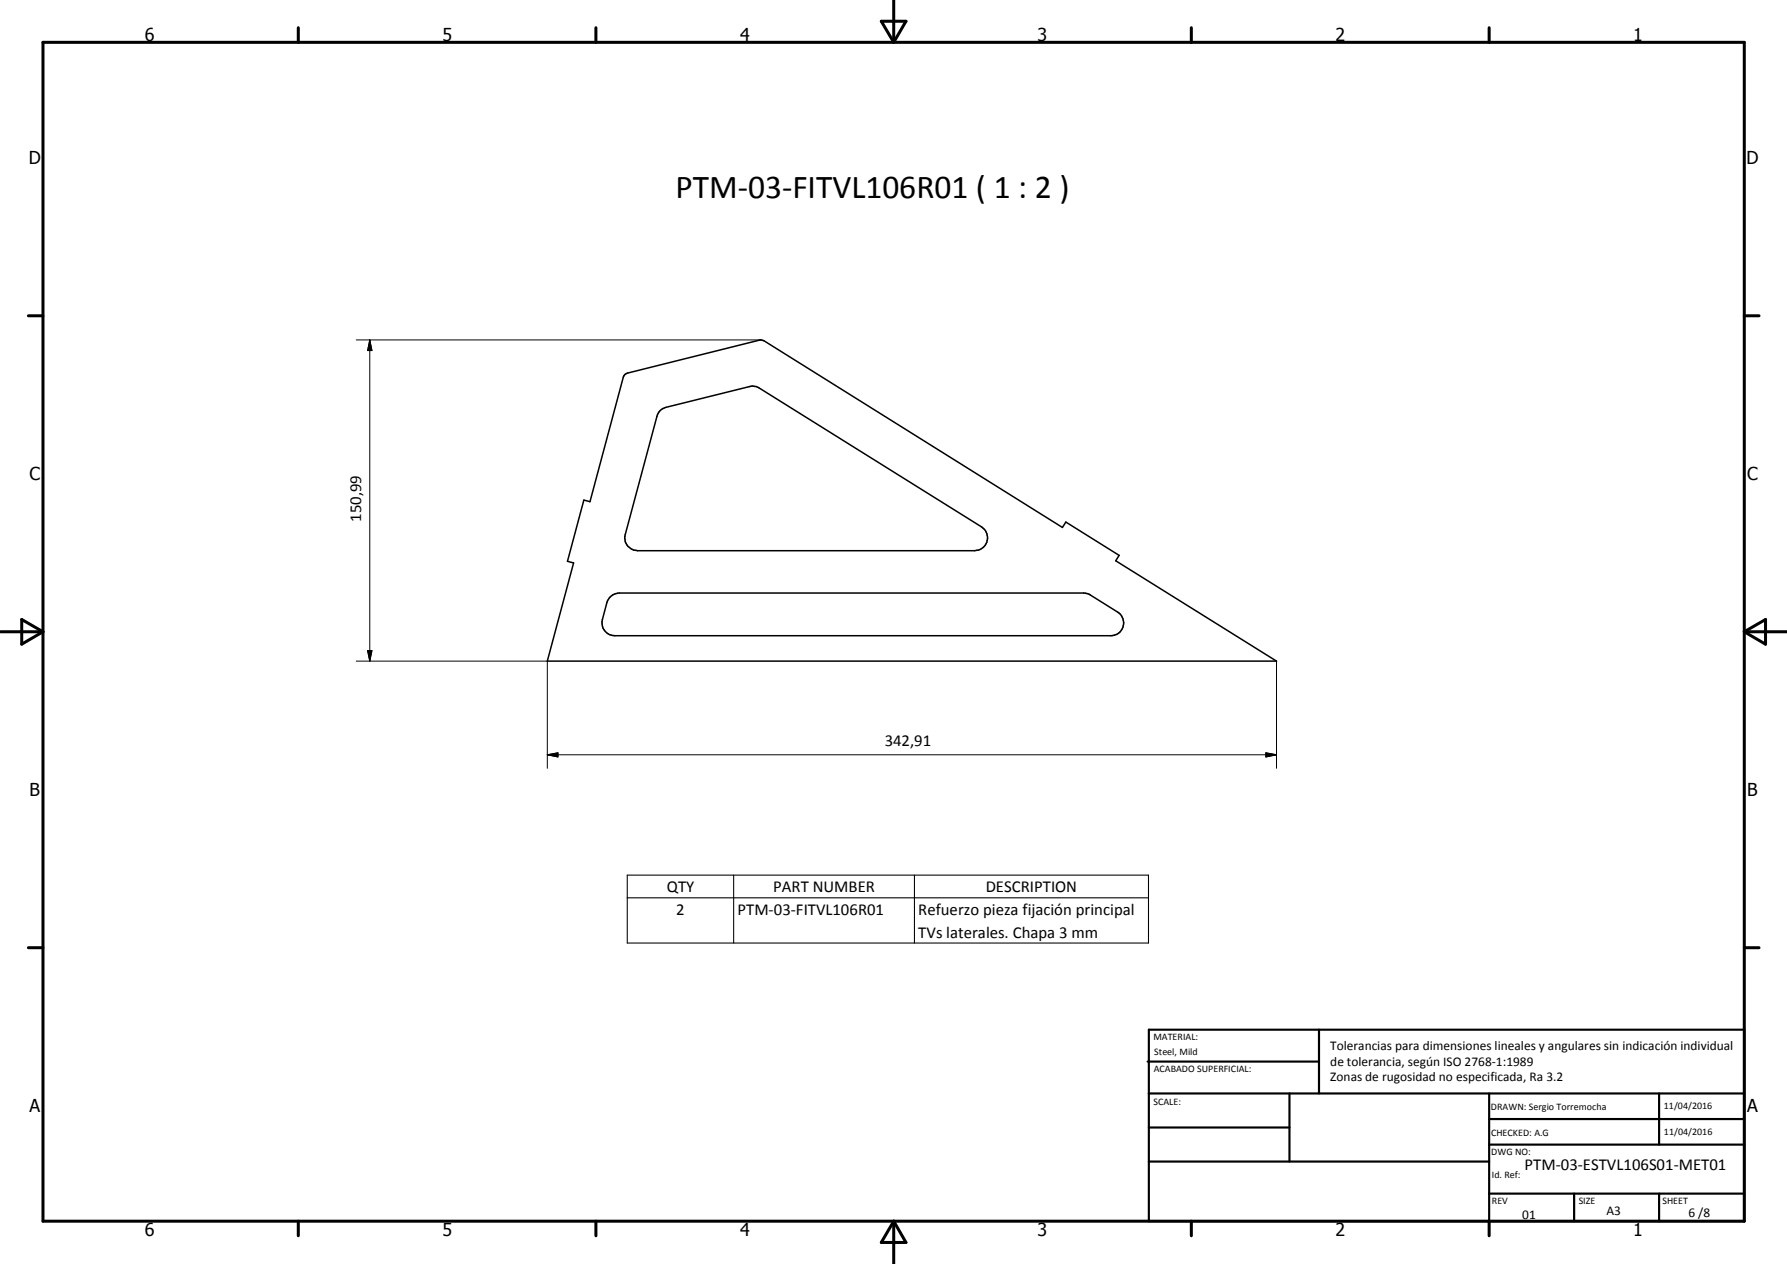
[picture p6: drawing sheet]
<svg xmlns="http://www.w3.org/2000/svg" width="420mm" height="297mm" viewBox="0 0 420 297" stroke-linecap="round" stroke-linejoin="round" font-family="sans-serif">
<defs><g id="words">
<text font-size="7.9" x="158.8" y="46.6">PTM-03-FITVL106R01 ( 1 : 2 )</text>
<g font-size="4.2">
<text x="34" y="9.6">6</text>
<text x="104" y="9.6">5</text>
<text x="174" y="9.6">4</text>
<text x="244" y="9.6">3</text>
<text x="314" y="9.6">2</text>
<text x="384" y="9.6">1</text>
<text x="6.8" y="38.7">D</text>
<text x="410.6" y="38.7">D</text>
<text x="7" y="112.9">C</text>
<text x="410.8" y="112.9">C</text>
<text x="7" y="187.1">B</text>
<text x="410.8" y="187.1">B</text>
<text x="7" y="261.4">A</text>
<text x="410.8" y="261.4">A</text>
<text x="34" y="290.4">6</text>
<text x="104" y="290.4">5</text>
<text x="174" y="290.4">4</text>
<text x="244" y="290.4">3</text>
<text x="314" y="290.4">2</text>
<text x="384" y="290.4">1</text>
</g>
<g font-size="3.9">
<text x="84.9" y="122.7" transform="rotate(-90 84.9 122.7)">150,99</text>
<text x="208" y="175.3">342,91</text>
<text x="156.8" y="209.6">QTY</text>
<text x="181.8" y="209.6">PART NUMBER</text>
<text x="231.8" y="209.6">DESCRIPTION</text>
<text x="159" y="214.9">2</text>
<text x="173.4" y="214.9">PTM-03-FITVL106R01</text>
<text x="215.9" y="215">Refuerzo pieza fijación principal</text>
<text x="215.9" y="220.3">TVs laterales. Chapa 3 mm</text>
<text x="358.5" y="275">PTM-03-ESTVL106S01-MET01</text>
</g>
<g font-size="3.1">
<text x="312.7" y="246.8">Tolerancias para dimensiones lineales y angulares sin indicación individual</text>
<text x="312.7" y="250.4">de tolerancia, según ISO 2768-1:1989</text>
<text x="312.7" y="254">Zonas de rugosidad no especificada, Ra 3.2</text>
<text x="357.9" y="286.4">01</text>
<text x="377.7" y="285.6">A3</text>
<text x="397" y="285.9">6 /8</text>
</g>
<g font-size="2.4">
<text x="271.2" y="244.4">MATERIAL:</text>
<text x="271.3" y="252">ACABADO SUPERFICIAL:</text>
<text x="271.4" y="247.9">Steel, Mild</text>
<text x="271.2" y="259.7">SCALE:</text>
<text x="350.6" y="260.8">DRAWN: Sergio Torremocha</text>
<text x="391.2" y="260.6">11/04/2016</text>
<text x="350.6" y="267">CHECKED: A.G</text>
<text x="391.2" y="266.7">11/04/2016</text>
<text x="350.6" y="271.4">DWG NO:</text>
<text x="350.8" y="276.9">Id. Ref:</text>
<text x="350.8" y="282.8">REV</text>
<text x="371.2" y="282.9">SIZE</text>
<text x="390.9" y="282.9">SHEET</text>
</g>
</g></defs>
<path d="M146.9 88l.7-.3 31-7.8 1.1 .2 70.1 43.9 .8-1.3 12.5 7.8-.8 1.3 37.8 23.6h-171.4l6.2-23.1-1.5-.4 3.9-14.4 1.4 .4 7.8-29.3zM155.2 96.5l1.4-.8 19.6-4.9 .8-.1 .8 .1 53 33a3 3 0 0 1 1.2 3.4 3 3 0 0 1-2.8 2.2h-79.3a3 3 0 0 1-2.9-3.8l7.5-27.8zM143.5 140.3l1-.7 1.1-.2h109.2l1.2 .2 6.8 4.2a3 3 0 0 1 1.3 3.4 3 3 0 0 1-2.9 2.2h-116.6a3 3 0 0 1-3-3.8l1.2-4.4z" fill="none" stroke="#000" stroke-width=".35"/>
<g fill="none" stroke="#000" stroke-width=".71">
<path d="M10.1 9.9h400v277.1h-400zM70.1 6.5v3.4M140.1 6.5v3.4M207.2 5h5.8l-2.9 4.9zM210.1 0v9.9M280.1 6.5v3.4M350.1 6.5v3.4M6.7 74.2h3.4M410.1 74.2h3.5M.1 148.5h10M5.1 145.6l5 2.9-5 2.9zM410.1 148.5h10"/>
<path d="M410.1 148.5l5-2.9v5.8zM6.7 222.7h3.4M410.1 222.7h3.5M70.1 287v3.4M140.1 287v3.4M210.1 287v10M210.1 287l2.9 5h-5.8zM280.1 287v3.4M350.1 287v3.4"/>
</g>
<g fill="none" stroke="#000" stroke-width=".51">
<path d="M269.8 249.5h40.3M270.1 242h140v45h-140zM270.1 257h140M303.2 257v16M310.1 242v15M350.1 257v30M390.1 257v12M270.1 265h33.1M270.1 273h80M350.1 269h60M350.1 263h60M350.1 280.5h60"/>
<path d="M370.1 280.5v6.5M390.1 280.5v6.5"/>
</g>
<path d="M147.5 205.7h122.5v15.9h-122.5zM147.5 211h122.5M172.5 205.7v15.9M215 205.7v15.9" fill="none" stroke="#000" stroke-width=".25"/>
<path d="M83.8 79.9h95.1M86.9 79.9l.5 2.5h-1zM86.9 79.9v75.5M83.8 155.4h44.9v25.2M86.4 152.9h1l-.5 2.5zM300.1 155.4v25.2M128.7 177.4l2.5-.5v1zM128.7 177.4h171.4M297.6 176.9l2.5 .5-2.5 .5z" fill="none" stroke="#000" stroke-width=".24"/>
<path d="M86.9 79.9l.5 2.5h-1zM86.4 152.9h1l-.5 2.5zM128.7 177.4l2.5-.5v1zM297.6 176.9l2.5 .5-2.5 .5z" fill="#000"/>
<use href="#words"/>
</svg>
